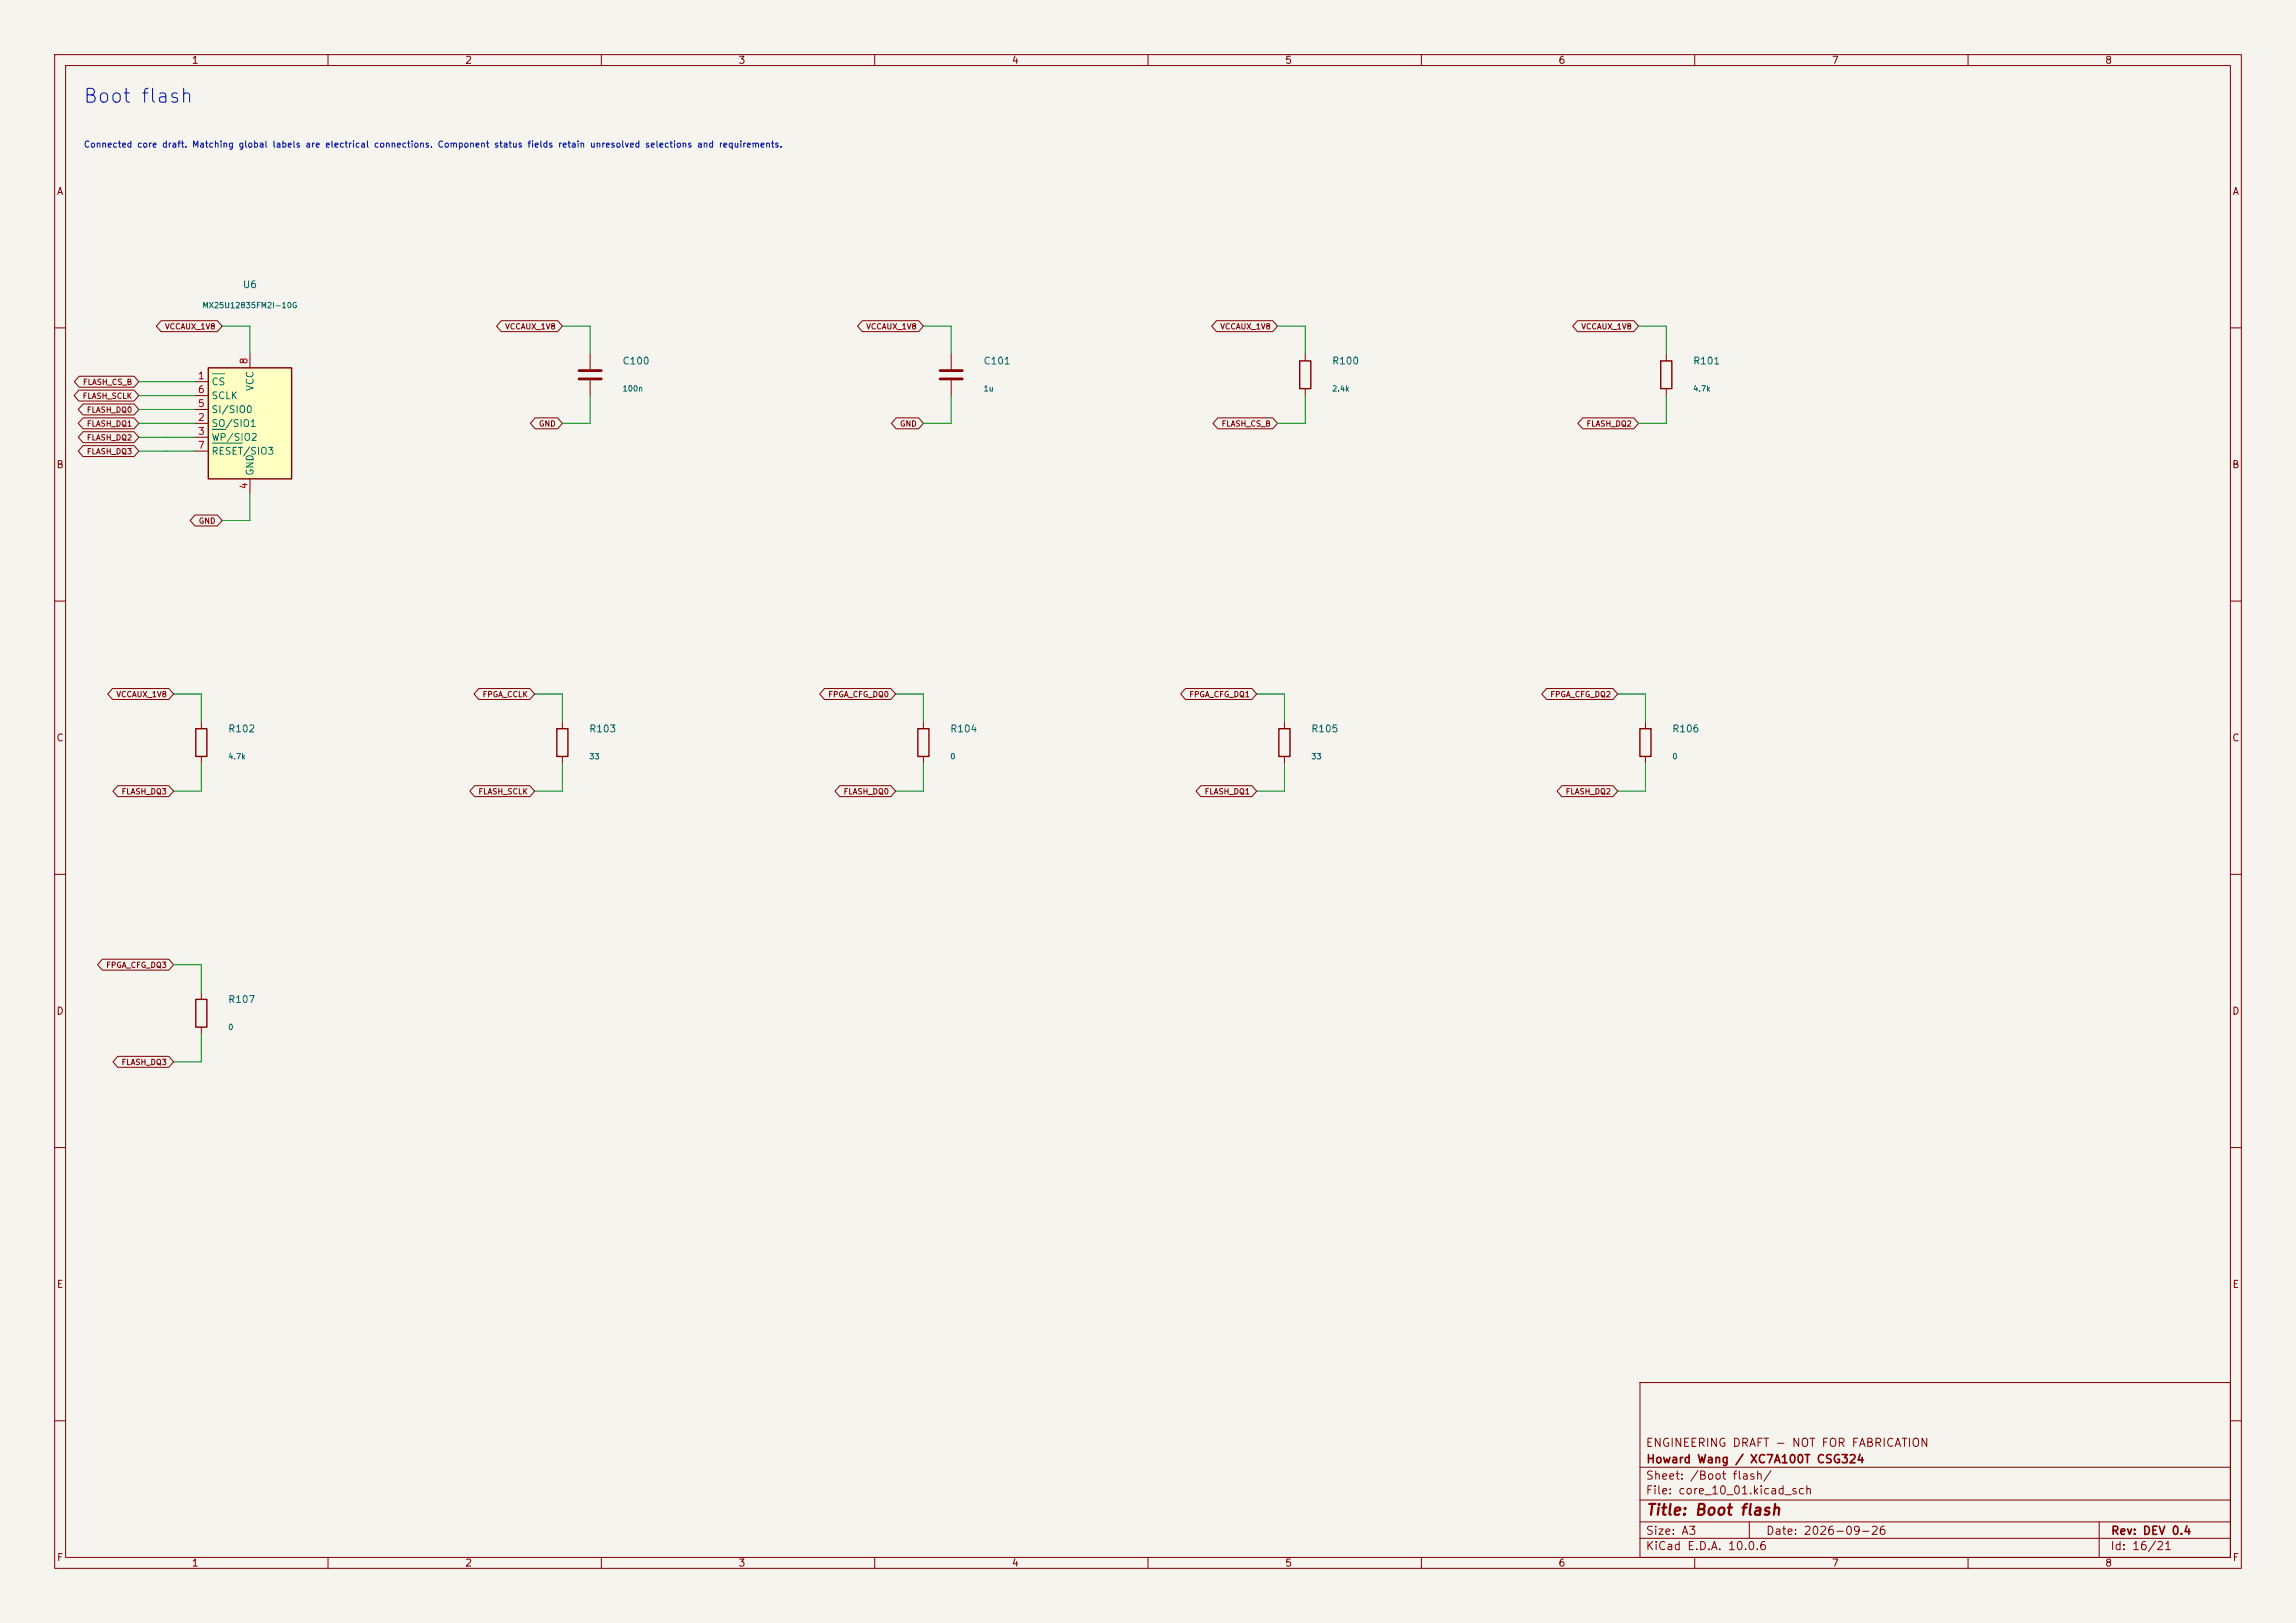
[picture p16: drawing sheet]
(kicad_sch
 (version 20260306)
 (generator "eeschema")
 (generator_version "10.0")
 (paper "A3")
 (title_block
  (title "Boot flash")
  (date "2026-09-26")
  (rev "DEV 0.4")
  (company "Howard Wang / XC7A100T CSG324")
  (comment 1 "ENGINEERING DRAFT - NOT FOR FABRICATION"))
 (lib_symbols
  (symbol "CoreSupport:Memory_Flash__MX25R3235FM2xx0" (exclude_from_sim no) (in_bom yes) (on_board yes)
   (in_pos_files yes)
   (duplicate_pin_numbers_are_jumpers no)
   (property "Reference" "U" (at -6.35 11.43 0) (show_name no) (do_not_autoplace no) (effects (font (size 1.27 1.27))))
   (property "Value" "MX25R3235FM2xx0" (at 11.43 11.43 0) (show_name no) (do_not_autoplace no) (effects (font (size 1.27 1.27))))
   (property "Footprint" "Package_SO:SOIC-8_5.3x5.3mm_P1.27mm" (at 0 -15.24 0) (show_name no) (do_not_autoplace no) (hide yes) (effects (font (size 1.27 1.27))))
   (property "Datasheet" "https://www.macronix.com/Lists/Datasheet/Attachments/8755/MX25R3235F,%20Wide%20Range,%2032Mb,%20v1.8.pdf" (at 0 0 0) (show_name no) (do_not_autoplace no) (hide yes) (effects (font (size 1.27 1.27))))
   (property "Description" "32-Mbit, Wide Range Voltage SPI Serial Flash Memory, SOIC-8 (SOP-8, 208 mil)" (at 0 0 0) (show_name no) (do_not_autoplace no) (hide yes) (effects (font (size 1.27 1.27))))
   (symbol "Memory_Flash__MX25R3235FM2xx0_0_1"
    (rectangle (start -7.62 10.16) (end 7.62 -10.16) (stroke (width 0.254) (type default)) (fill (type background))))
   (symbol "Memory_Flash__MX25R3235FM2xx0_1_1"
    (pin input line (at -10.16 7.62 0) (length 2.54) (name "~{CS}" (effects (font (size 1.27 1.27)))) (number "1" (effects (font (size 1.27 1.27)))))
    (pin bidirectional line (at -10.16 0 0) (length 2.54) (name "SO/SIO1" (effects (font (size 1.27 1.27)))) (number "2" (effects (font (size 1.27 1.27)))))
    (pin bidirectional line (at -10.16 -2.54 0) (length 2.54) (name "~{WP}/SIO2" (effects (font (size 1.27 1.27)))) (number "3" (effects (font (size 1.27 1.27)))))
    (pin power_in line (at 0 -12.7 90) (length 2.54) (name "GND" (effects (font (size 1.27 1.27)))) (number "4" (effects (font (size 1.27 1.27)))))
    (pin bidirectional line (at -10.16 2.54 0) (length 2.54) (name "SI/SIO0" (effects (font (size 1.27 1.27)))) (number "5" (effects (font (size 1.27 1.27)))))
    (pin input line (at -10.16 5.08 0) (length 2.54) (name "SCLK" (effects (font (size 1.27 1.27)))) (number "6" (effects (font (size 1.27 1.27)))))
    (pin bidirectional line (at -10.16 -5.08 0) (length 2.54) (name "~{RESET}/SIO3" (effects (font (size 1.27 1.27)))) (number "7" (effects (font (size 1.27 1.27)))))
    (pin power_in line (at 0 12.7 270) (length 2.54) (name "VCC" (effects (font (size 1.27 1.27)))) (number "8" (effects (font (size 1.27 1.27))))))
   (embedded_fonts no))
  (symbol "CoreSupport:Device__C"
   (pin_numbers (hide yes))
   (pin_names
    (offset 0.254)) (exclude_from_sim no) (in_bom yes) (on_board yes)
   (in_pos_files yes)
   (duplicate_pin_numbers_are_jumpers no)
   (property "Reference" "C" (at 0.635 2.54 0) (show_name no) (do_not_autoplace no) (effects (font (size 1.27 1.27)) (justify left)))
   (property "Value" "C" (at 0.635 -2.54 0) (show_name no) (do_not_autoplace no) (effects (font (size 1.27 1.27)) (justify left)))
   (property "Footprint" "" (at 0.9652 -3.81 0) (show_name no) (do_not_autoplace no) (hide yes) (effects (font (size 1.27 1.27))))
   (property "Datasheet" "" (at 0 0 0) (show_name no) (do_not_autoplace no) (hide yes) (effects (font (size 1.27 1.27))))
   (property "Description" "Unpolarized capacitor" (at 0 0 0) (show_name no) (do_not_autoplace no) (hide yes) (effects (font (size 1.27 1.27))))
   (symbol "Device__C_0_1"
    (polyline (pts (xy -2.032 0.762) (xy 2.032 0.762)) (stroke (width 0.508) (type default)) (fill (type none)))
    (polyline (pts (xy -2.032 -0.762) (xy 2.032 -0.762)) (stroke (width 0.508) (type default)) (fill (type none))))
   (symbol "Device__C_1_1"
    (pin passive line (at 0 3.81 270) (length 2.794) (name "" (effects (font (size 1.27 1.27)))) (number "1" (effects (font (size 1.27 1.27)))))
    (pin passive line (at 0 -3.81 90) (length 2.794) (name "" (effects (font (size 1.27 1.27)))) (number "2" (effects (font (size 1.27 1.27))))))
   (embedded_fonts no))
  (symbol "CoreSupport:Device__R"
   (pin_numbers (hide yes))
   (pin_names
    (offset 0)) (exclude_from_sim no) (in_bom yes) (on_board yes)
   (in_pos_files yes)
   (duplicate_pin_numbers_are_jumpers no)
   (property "Reference" "R" (at 2.032 0 90) (show_name no) (do_not_autoplace no) (effects (font (size 1.27 1.27))))
   (property "Value" "R" (at 0 0 90) (show_name no) (do_not_autoplace no) (effects (font (size 1.27 1.27))))
   (property "Footprint" "" (at -1.778 0 90) (show_name no) (do_not_autoplace no) (hide yes) (effects (font (size 1.27 1.27))))
   (property "Datasheet" "" (at 0 0 0) (show_name no) (do_not_autoplace no) (hide yes) (effects (font (size 1.27 1.27))))
   (property "Description" "Resistor" (at 0 0 0) (show_name no) (do_not_autoplace no) (hide yes) (effects (font (size 1.27 1.27))))
   (symbol "Device__R_0_1"
    (rectangle (start -1.016 -2.54) (end 1.016 2.54) (stroke (width 0.254) (type default)) (fill (type none))))
   (symbol "Device__R_1_1"
    (pin passive line (at 0 3.81 270) (length 1.27) (name "" (effects (font (size 1.27 1.27)))) (number "1" (effects (font (size 1.27 1.27)))))
    (pin passive line (at 0 -3.81 90) (length 1.27) (name "" (effects (font (size 1.27 1.27)))) (number "2" (effects (font (size 1.27 1.27))))))
   (embedded_fonts no)))
 (text "Boot flash" (at 15.24 17.78 0) (effects (font (size 2.54 2.54)) (justify left)))
 (text "Connected core draft. Matching global labels are electrical connections. Component status fields retain unresolved selections and requirements." (at 15.24 26.67 0) (effects (font (size 1.143 1.143)) (justify left)))
 (symbol
  (lib_id "CoreSupport:Memory_Flash__MX25R3235FM2xx0") (at 45.72 77.47 0) (unit 1) (exclude_from_sim no) (in_bom yes) (on_board yes) (dnp no)
  (property "Reference" "U6" (at 45.72 52.07 0) (effects (font (size 1.27 1.27))))
  (property "Value" "MX25U12835FM2I-10G" (at 45.72 55.88 0) (effects (font (size 1.0 1.0))))
  (property "Footprint" "CoreSupport:Package_SO__SOIC-8_5_3x5_3mm_P1_27mm" (at 45.72 77.47 0) (hide yes) (effects (font (size 1.0 1.0))))
  (property "Datasheet" "https://www.macronix.com/Lists/Datasheet/Attachments/8704/MX25U12835F,%201.8V,%20128Mb,%20v1.9.pdf" (at 45.72 77.47 0) (hide yes) (effects (font (size 1.0 1.0))))
  (property "MPN" "MX25U12835FM2I-10G" (at 45.72 77.47 0) (hide yes) (effects (font (size 1.0 1.0))))
  (property "Function" "Boot flash" (at 45.72 77.47 0) (hide yes) (effects (font (size 1.0 1.0))))
  (property "Status" "1.8V128Mbit SPI NOR;200mil8-SOP,pin7RESET#/SIO3. x1 initial boot; programmer/QE/power-cycle qualification pending." (at 45.72 77.47 0) (hide yes) (effects (font (size 1.0 1.0))))
  (property "Source symbol" "Memory_Flash:MX25R3235FM2xx0" (at 45.72 77.47 0) (hide yes) (effects (font (size 1.0 1.0)))) (pin "1") (pin "2") (pin "3") (pin "4") (pin "5") (pin "6") (pin "7") (pin "8"))
 (symbol
  (lib_id "CoreSupport:Device__C") (at 107.95 68.58 0) (unit 1) (exclude_from_sim no) (in_bom yes) (on_board yes) (dnp no)
  (property "Reference" "C100" (at 113.792 66.04 0) (effects (font (size 1.27 1.27)) (justify left)))
  (property "Value" "100n" (at 113.792 71.12 0) (effects (font (size 1.0 1.0)) (justify left)))
  (property "Footprint" "CoreSupport:Capacitor_SMD__C_0402_1005Metric" (at 107.95 68.58 0) (hide yes) (effects (font (size 1.0 1.0))))
  (property "Datasheet" "" (at 107.95 68.58 0) (hide yes) (effects (font (size 1.0 1.0))))
  (property "MPN" "TBD_0402_X7R_16V_100n" (at 107.95 68.58 0) (hide yes) (effects (font (size 1.0 1.0))))
  (property "Function" "Boot flash" (at 107.95 68.58 0) (hide yes) (effects (font (size 1.0 1.0))))
  (property "Status" "Specified capacitance/package; final vendor MPN pending; At U6 pin8/4" (at 107.95 68.58 0) (hide yes) (effects (font (size 1.0 1.0))))
  (property "Source symbol" "Device:C" (at 107.95 68.58 0) (hide yes) (effects (font (size 1.0 1.0)))) (pin "1") (pin "2"))
 (symbol
  (lib_id "CoreSupport:Device__C") (at 173.99 68.58 0) (unit 1) (exclude_from_sim no) (in_bom yes) (on_board yes) (dnp no)
  (property "Reference" "C101" (at 179.832 66.04 0) (effects (font (size 1.27 1.27)) (justify left)))
  (property "Value" "1u" (at 179.832 71.12 0) (effects (font (size 1.0 1.0)) (justify left)))
  (property "Footprint" "CoreSupport:Capacitor_SMD__C_0402_1005Metric" (at 173.99 68.58 0) (hide yes) (effects (font (size 1.0 1.0))))
  (property "Datasheet" "" (at 173.99 68.58 0) (hide yes) (effects (font (size 1.0 1.0))))
  (property "MPN" "TBD_0402_X7R_16V_1u" (at 173.99 68.58 0) (hide yes) (effects (font (size 1.0 1.0))))
  (property "Function" "Boot flash" (at 173.99 68.58 0) (hide yes) (effects (font (size 1.0 1.0))))
  (property "Status" "Specified capacitance/package; final vendor MPN pending; Local bulk at flash" (at 173.99 68.58 0) (hide yes) (effects (font (size 1.0 1.0))))
  (property "Source symbol" "Device:C" (at 173.99 68.58 0) (hide yes) (effects (font (size 1.0 1.0)))) (pin "1") (pin "2"))
 (symbol
  (lib_id "CoreSupport:Device__R") (at 238.76 68.58 0) (unit 1) (exclude_from_sim no) (in_bom yes) (on_board yes) (dnp no)
  (property "Reference" "R100" (at 243.586 66.04 0) (effects (font (size 1.27 1.27)) (justify left)))
  (property "Value" "2.4k" (at 243.586 71.12 0) (effects (font (size 1.0 1.0)) (justify left)))
  (property "Footprint" "CoreSupport:Resistor_SMD__R_0402_1005Metric" (at 238.76 68.58 0) (hide yes) (effects (font (size 1.0 1.0))))
  (property "Datasheet" "https://docs.amd.com/v/u/en-US/ug470_7Series_Config" (at 238.76 68.58 0) (hide yes) (effects (font (size 1.0 1.0))))
  (property "MPN" "TBD_0402_1pct_2.4k" (at 238.76 68.58 0) (hide yes) (effects (font (size 1.0 1.0))))
  (property "Function" "Boot flash" (at 238.76 68.58 0) (hide yes) (effects (font (size 1.0 1.0))))
  (property "Status" "Specified resistance/package; final vendor MPN pending; CS pull-up" (at 238.76 68.58 0) (hide yes) (effects (font (size 1.0 1.0))))
  (property "Source symbol" "Device:R" (at 238.76 68.58 0) (hide yes) (effects (font (size 1.0 1.0)))) (pin "1") (pin "2"))
 (symbol
  (lib_id "CoreSupport:Device__R") (at 304.8 68.58 0) (unit 1) (exclude_from_sim no) (in_bom yes) (on_board yes) (dnp no)
  (property "Reference" "R101" (at 309.626 66.04 0) (effects (font (size 1.27 1.27)) (justify left)))
  (property "Value" "4.7k" (at 309.626 71.12 0) (effects (font (size 1.0 1.0)) (justify left)))
  (property "Footprint" "CoreSupport:Resistor_SMD__R_0402_1005Metric" (at 304.8 68.58 0) (hide yes) (effects (font (size 1.0 1.0))))
  (property "Datasheet" "https://docs.amd.com/v/u/en-US/ug470_7Series_Config" (at 304.8 68.58 0) (hide yes) (effects (font (size 1.0 1.0))))
  (property "MPN" "TBD_0402_1pct_4.7k" (at 304.8 68.58 0) (hide yes) (effects (font (size 1.0 1.0))))
  (property "Function" "Boot flash" (at 304.8 68.58 0) (hide yes) (effects (font (size 1.0 1.0))))
  (property "Status" "Specified resistance/package; final vendor MPN pending; WP#/DQ2 pull-up" (at 304.8 68.58 0) (hide yes) (effects (font (size 1.0 1.0))))
  (property "Source symbol" "Device:R" (at 304.8 68.58 0) (hide yes) (effects (font (size 1.0 1.0)))) (pin "1") (pin "2"))
 (symbol
  (lib_id "CoreSupport:Device__R") (at 36.83 135.89000000000001 0) (unit 1) (exclude_from_sim no) (in_bom yes) (on_board yes) (dnp no)
  (property "Reference" "R102" (at 41.656 133.35 0) (effects (font (size 1.27 1.27)) (justify left)))
  (property "Value" "4.7k" (at 41.656 138.43 0) (effects (font (size 1.0 1.0)) (justify left)))
  (property "Footprint" "CoreSupport:Resistor_SMD__R_0402_1005Metric" (at 36.83 135.89 0) (hide yes) (effects (font (size 1.0 1.0))))
  (property "Datasheet" "https://docs.amd.com/v/u/en-US/ug470_7Series_Config" (at 36.83 135.89 0) (hide yes) (effects (font (size 1.0 1.0))))
  (property "MPN" "TBD_0402_1pct_4.7k" (at 36.83 135.89 0) (hide yes) (effects (font (size 1.0 1.0))))
  (property "Function" "Boot flash" (at 36.83 135.89 0) (hide yes) (effects (font (size 1.0 1.0))))
  (property "Status" "Specified resistance/package; final vendor MPN pending; RESET#/DQ3 pull-up" (at 36.83 135.89 0) (hide yes) (effects (font (size 1.0 1.0))))
  (property "Source symbol" "Device:R" (at 36.83 135.89 0) (hide yes) (effects (font (size 1.0 1.0)))) (pin "1") (pin "2"))
 (symbol
  (lib_id "CoreSupport:Device__R") (at 102.87 135.89000000000001 0) (unit 1) (exclude_from_sim no) (in_bom yes) (on_board yes) (dnp no)
  (property "Reference" "R103" (at 107.696 133.35 0) (effects (font (size 1.27 1.27)) (justify left)))
  (property "Value" "33" (at 107.696 138.43 0) (effects (font (size 1.0 1.0)) (justify left)))
  (property "Footprint" "CoreSupport:Resistor_SMD__R_0402_1005Metric" (at 102.87 135.89 0) (hide yes) (effects (font (size 1.0 1.0))))
  (property "Datasheet" "https://docs.amd.com/v/u/en-US/ug470_7Series_Config" (at 102.87 135.89 0) (hide yes) (effects (font (size 1.0 1.0))))
  (property "MPN" "TBD_0402_1pct_33" (at 102.87 135.89 0) (hide yes) (effects (font (size 1.0 1.0))))
  (property "Function" "Boot flash" (at 102.87 135.89 0) (hide yes) (effects (font (size 1.0 1.0))))
  (property "Status" "Specified resistance/package; final vendor MPN pending; Source at FPGA; SI tuning required" (at 102.87 135.89 0) (hide yes) (effects (font (size 1.0 1.0))))
  (property "Source symbol" "Device:R" (at 102.87 135.89 0) (hide yes) (effects (font (size 1.0 1.0)))) (pin "1") (pin "2"))
 (wire (pts (xy 102.87 132.08) (xy 102.87 127.0)) (stroke (width 0) (type default)))
 (wire (pts (xy 102.87 127.0) (xy 97.79 127.0)) (stroke (width 0) (type default)))
 (global_label "FPGA_CCLK"
  (shape bidirectional) (at 97.79 127.0 180) (effects (font (size 1.0 1.0)) (justify right))
  (property "Intersheetrefs" "${INTERSHEET_REFS}" (at 97.79 127.0 0) (hide yes) (effects (font (size 1.0 1.0)))))
 (wire (pts (xy 102.87 139.7) (xy 102.87 144.78)) (stroke (width 0) (type default)))
 (wire (pts (xy 102.87 144.78) (xy 97.79 144.78)) (stroke (width 0) (type default)))
 (global_label "FLASH_SCLK"
  (shape bidirectional) (at 97.79 144.78 180) (effects (font (size 1.0 1.0)) (justify right))
  (property "Intersheetrefs" "${INTERSHEET_REFS}" (at 97.79 144.78 0) (hide yes) (effects (font (size 1.0 1.0)))))
 (symbol
  (lib_id "CoreSupport:Device__R") (at 168.91 135.89000000000001 0) (unit 1) (exclude_from_sim no) (in_bom yes) (on_board yes) (dnp no)
  (property "Reference" "R104" (at 173.736 133.35 0) (effects (font (size 1.27 1.27)) (justify left)))
  (property "Value" "0" (at 173.736 138.43 0) (effects (font (size 1.0 1.0)) (justify left)))
  (property "Footprint" "CoreSupport:Resistor_SMD__R_0402_1005Metric" (at 168.91 135.89 0) (hide yes) (effects (font (size 1.0 1.0))))
  (property "Datasheet" "https://docs.amd.com/v/u/en-US/ug470_7Series_Config" (at 168.91 135.89 0) (hide yes) (effects (font (size 1.0 1.0))))
  (property "MPN" "TBD_0402_1pct_0" (at 168.91 135.89 0) (hide yes) (effects (font (size 1.0 1.0))))
  (property "Function" "Boot flash" (at 168.91 135.89 0) (hide yes) (effects (font (size 1.0 1.0))))
  (property "Status" "Specified resistance/package; final vendor MPN pending; Series tuning provision" (at 168.91 135.89 0) (hide yes) (effects (font (size 1.0 1.0))))
  (property "Source symbol" "Device:R" (at 168.91 135.89 0) (hide yes) (effects (font (size 1.0 1.0)))) (pin "1") (pin "2"))
 (wire (pts (xy 168.91 132.08) (xy 168.91 127.0)) (stroke (width 0) (type default)))
 (wire (pts (xy 168.91 127.0) (xy 163.83 127.0)) (stroke (width 0) (type default)))
 (global_label "FPGA_CFG_DQ0"
  (shape bidirectional) (at 163.83 127.0 180) (effects (font (size 1.0 1.0)) (justify right))
  (property "Intersheetrefs" "${INTERSHEET_REFS}" (at 163.83 127.0 0) (hide yes) (effects (font (size 1.0 1.0)))))
 (wire (pts (xy 168.91 139.7) (xy 168.91 144.78)) (stroke (width 0) (type default)))
 (wire (pts (xy 168.91 144.78) (xy 163.83 144.78)) (stroke (width 0) (type default)))
 (global_label "FLASH_DQ0"
  (shape bidirectional) (at 163.83 144.78 180) (effects (font (size 1.0 1.0)) (justify right))
  (property "Intersheetrefs" "${INTERSHEET_REFS}" (at 163.83 144.78 0) (hide yes) (effects (font (size 1.0 1.0)))))
 (symbol
  (lib_id "CoreSupport:Device__R") (at 234.95000000000002 135.89000000000001 0) (unit 1) (exclude_from_sim no) (in_bom yes) (on_board yes) (dnp no)
  (property "Reference" "R105" (at 239.776 133.35 0) (effects (font (size 1.27 1.27)) (justify left)))
  (property "Value" "33" (at 239.776 138.43 0) (effects (font (size 1.0 1.0)) (justify left)))
  (property "Footprint" "CoreSupport:Resistor_SMD__R_0402_1005Metric" (at 234.95 135.89 0) (hide yes) (effects (font (size 1.0 1.0))))
  (property "Datasheet" "https://docs.amd.com/v/u/en-US/ug470_7Series_Config" (at 234.95 135.89 0) (hide yes) (effects (font (size 1.0 1.0))))
  (property "MPN" "TBD_0402_1pct_33" (at 234.95 135.89 0) (hide yes) (effects (font (size 1.0 1.0))))
  (property "Function" "Boot flash" (at 234.95 135.89 0) (hide yes) (effects (font (size 1.0 1.0))))
  (property "Status" "Specified resistance/package; final vendor MPN pending; Source at flash for initial x1; SI tuning required" (at 234.95 135.89 0) (hide yes) (effects (font (size 1.0 1.0))))
  (property "Source symbol" "Device:R" (at 234.95 135.89 0) (hide yes) (effects (font (size 1.0 1.0)))) (pin "1") (pin "2"))
 (wire (pts (xy 234.95 132.08) (xy 234.95 127.0)) (stroke (width 0) (type default)))
 (wire (pts (xy 234.95 127.0) (xy 229.87 127.0)) (stroke (width 0) (type default)))
 (global_label "FPGA_CFG_DQ1"
  (shape bidirectional) (at 229.87 127.0 180) (effects (font (size 1.0 1.0)) (justify right))
  (property "Intersheetrefs" "${INTERSHEET_REFS}" (at 229.87 127.0 0) (hide yes) (effects (font (size 1.0 1.0)))))
 (wire (pts (xy 234.95 139.7) (xy 234.95 144.78)) (stroke (width 0) (type default)))
 (wire (pts (xy 234.95 144.78) (xy 229.87 144.78)) (stroke (width 0) (type default)))
 (global_label "FLASH_DQ1"
  (shape bidirectional) (at 229.87 144.78 180) (effects (font (size 1.0 1.0)) (justify right))
  (property "Intersheetrefs" "${INTERSHEET_REFS}" (at 229.87 144.78 0) (hide yes) (effects (font (size 1.0 1.0)))))
 (symbol
  (lib_id "CoreSupport:Device__R") (at 300.99 135.89000000000001 0) (unit 1) (exclude_from_sim no) (in_bom yes) (on_board yes) (dnp no)
  (property "Reference" "R106" (at 305.816 133.35 0) (effects (font (size 1.27 1.27)) (justify left)))
  (property "Value" "0" (at 305.816 138.43 0) (effects (font (size 1.0 1.0)) (justify left)))
  (property "Footprint" "CoreSupport:Resistor_SMD__R_0402_1005Metric" (at 300.99 135.89 0) (hide yes) (effects (font (size 1.0 1.0))))
  (property "Datasheet" "https://docs.amd.com/v/u/en-US/ug470_7Series_Config" (at 300.99 135.89 0) (hide yes) (effects (font (size 1.0 1.0))))
  (property "MPN" "TBD_0402_1pct_0" (at 300.99 135.89 0) (hide yes) (effects (font (size 1.0 1.0))))
  (property "Function" "Boot flash" (at 300.99 135.89 0) (hide yes) (effects (font (size 1.0 1.0))))
  (property "Status" "Specified resistance/package; final vendor MPN pending; Series tuning provision" (at 300.99 135.89 0) (hide yes) (effects (font (size 1.0 1.0))))
  (property "Source symbol" "Device:R" (at 300.99 135.89 0) (hide yes) (effects (font (size 1.0 1.0)))) (pin "1") (pin "2"))
 (wire (pts (xy 300.99 132.08) (xy 300.99 127.0)) (stroke (width 0) (type default)))
 (wire (pts (xy 300.99 127.0) (xy 295.91 127.0)) (stroke (width 0) (type default)))
 (global_label "FPGA_CFG_DQ2"
  (shape bidirectional) (at 295.91 127.0 180) (effects (font (size 1.0 1.0)) (justify right))
  (property "Intersheetrefs" "${INTERSHEET_REFS}" (at 295.91 127.0 0) (hide yes) (effects (font (size 1.0 1.0)))))
 (wire (pts (xy 300.99 139.7) (xy 300.99 144.78)) (stroke (width 0) (type default)))
 (wire (pts (xy 300.99 144.78) (xy 295.91 144.78)) (stroke (width 0) (type default)))
 (global_label "FLASH_DQ2"
  (shape bidirectional) (at 295.91 144.78 180) (effects (font (size 1.0 1.0)) (justify right))
  (property "Intersheetrefs" "${INTERSHEET_REFS}" (at 295.91 144.78 0) (hide yes) (effects (font (size 1.0 1.0)))))
 (symbol
  (lib_id "CoreSupport:Device__R") (at 36.83 185.42000000000002 0) (unit 1) (exclude_from_sim no) (in_bom yes) (on_board yes) (dnp no)
  (property "Reference" "R107" (at 41.656 182.88 0) (effects (font (size 1.27 1.27)) (justify left)))
  (property "Value" "0" (at 41.656 187.96 0) (effects (font (size 1.0 1.0)) (justify left)))
  (property "Footprint" "CoreSupport:Resistor_SMD__R_0402_1005Metric" (at 36.83 185.42 0) (hide yes) (effects (font (size 1.0 1.0))))
  (property "Datasheet" "https://docs.amd.com/v/u/en-US/ug470_7Series_Config" (at 36.83 185.42 0) (hide yes) (effects (font (size 1.0 1.0))))
  (property "MPN" "TBD_0402_1pct_0" (at 36.83 185.42 0) (hide yes) (effects (font (size 1.0 1.0))))
  (property "Function" "Boot flash" (at 36.83 185.42 0) (hide yes) (effects (font (size 1.0 1.0))))
  (property "Status" "Specified resistance/package; final vendor MPN pending; Series tuning provision" (at 36.83 185.42 0) (hide yes) (effects (font (size 1.0 1.0))))
  (property "Source symbol" "Device:R" (at 36.83 185.42 0) (hide yes) (effects (font (size 1.0 1.0)))) (pin "1") (pin "2"))
 (wire (pts (xy 36.83 181.61) (xy 36.83 176.53)) (stroke (width 0) (type default)))
 (wire (pts (xy 36.83 176.53) (xy 31.75 176.53)) (stroke (width 0) (type default)))
 (global_label "FPGA_CFG_DQ3"
  (shape bidirectional) (at 31.75 176.53 180) (effects (font (size 1.0 1.0)) (justify right))
  (property "Intersheetrefs" "${INTERSHEET_REFS}" (at 31.75 176.53 0) (hide yes) (effects (font (size 1.0 1.0)))))
 (wire (pts (xy 36.83 189.23) (xy 36.83 194.31)) (stroke (width 0) (type default)))
 (wire (pts (xy 36.83 194.31) (xy 31.75 194.31)) (stroke (width 0) (type default)))
 (global_label "FLASH_DQ3"
  (shape bidirectional) (at 31.75 194.31 180) (effects (font (size 1.0 1.0)) (justify right))
  (property "Intersheetrefs" "${INTERSHEET_REFS}" (at 31.75 194.31 0) (hide yes) (effects (font (size 1.0 1.0)))))
 (embedded_fonts no)
 (wire (pts (xy 35.56 69.85) (xy 30.48 69.85)) (stroke (width 0) (type default)))
 (wire (pts (xy 30.48 69.85) (xy 25.4 69.85)) (stroke (width 0) (type default)))
 (global_label "FLASH_CS_B"
  (shape bidirectional) (at 25.4 69.85 180) (effects (font (size 1.0 1.0)) (justify right))
  (property "Intersheetrefs" "${INTERSHEET_REFS}" (at 25.4 69.85 0) (hide yes) (effects (font (size 1.0 1.0)))))
 (wire (pts (xy 35.56 72.39) (xy 30.48 72.39)) (stroke (width 0) (type default)))
 (wire (pts (xy 30.48 72.39) (xy 25.4 72.39)) (stroke (width 0) (type default)))
 (global_label "FLASH_SCLK"
  (shape bidirectional) (at 25.4 72.39 180) (effects (font (size 1.0 1.0)) (justify right))
  (property "Intersheetrefs" "${INTERSHEET_REFS}" (at 25.4 72.39 0) (hide yes) (effects (font (size 1.0 1.0)))))
 (wire (pts (xy 35.56 74.93) (xy 30.48 74.93)) (stroke (width 0) (type default)))
 (wire (pts (xy 30.48 74.93) (xy 25.4 74.93)) (stroke (width 0) (type default)))
 (global_label "FLASH_DQ0"
  (shape bidirectional) (at 25.4 74.93 180) (effects (font (size 1.0 1.0)) (justify right))
  (property "Intersheetrefs" "${INTERSHEET_REFS}" (at 25.4 74.93 0) (hide yes) (effects (font (size 1.0 1.0)))))
 (wire (pts (xy 35.56 77.47) (xy 30.48 77.47)) (stroke (width 0) (type default)))
 (wire (pts (xy 30.48 77.47) (xy 25.4 77.47)) (stroke (width 0) (type default)))
 (global_label "FLASH_DQ1"
  (shape bidirectional) (at 25.4 77.47 180) (effects (font (size 1.0 1.0)) (justify right))
  (property "Intersheetrefs" "${INTERSHEET_REFS}" (at 25.4 77.47 0) (hide yes) (effects (font (size 1.0 1.0)))))
 (wire (pts (xy 35.56 80.01) (xy 30.48 80.01)) (stroke (width 0) (type default)))
 (wire (pts (xy 30.48 80.01) (xy 25.4 80.01)) (stroke (width 0) (type default)))
 (global_label "FLASH_DQ2"
  (shape bidirectional) (at 25.4 80.01 180) (effects (font (size 1.0 1.0)) (justify right))
  (property "Intersheetrefs" "${INTERSHEET_REFS}" (at 25.4 80.01 0) (hide yes) (effects (font (size 1.0 1.0)))))
 (wire (pts (xy 35.56 82.55) (xy 30.48 82.55)) (stroke (width 0) (type default)))
 (wire (pts (xy 30.48 82.55) (xy 25.4 82.55)) (stroke (width 0) (type default)))
 (global_label "FLASH_DQ3"
  (shape bidirectional) (at 25.4 82.55 180) (effects (font (size 1.0 1.0)) (justify right))
  (property "Intersheetrefs" "${INTERSHEET_REFS}" (at 25.4 82.55 0) (hide yes) (effects (font (size 1.0 1.0)))))
 (wire (pts (xy 45.72 90.17) (xy 45.72 95.25)) (stroke (width 0) (type default)))
 (wire (pts (xy 45.72 95.25) (xy 40.64 95.25)) (stroke (width 0) (type default)))
 (global_label "GND"
  (shape bidirectional) (at 40.64 95.25 180) (effects (font (size 1.0 1.0)) (justify right))
  (property "Intersheetrefs" "${INTERSHEET_REFS}" (at 40.64 95.25 0) (hide yes) (effects (font (size 1.0 1.0)))))
 (wire (pts (xy 45.72 64.77) (xy 45.72 59.69)) (stroke (width 0) (type default)))
 (wire (pts (xy 45.72 59.69) (xy 40.64 59.69)) (stroke (width 0) (type default)))
 (global_label "VCCAUX_1V8"
  (shape bidirectional) (at 40.64 59.69 180) (effects (font (size 1.0 1.0)) (justify right))
  (property "Intersheetrefs" "${INTERSHEET_REFS}" (at 40.64 59.69 0) (hide yes) (effects (font (size 1.0 1.0)))))
 (wire (pts (xy 107.95 64.77) (xy 107.95 59.69)) (stroke (width 0) (type default)))
 (wire (pts (xy 107.95 59.69) (xy 102.87 59.69)) (stroke (width 0) (type default)))
 (global_label "VCCAUX_1V8"
  (shape bidirectional) (at 102.87 59.69 180) (effects (font (size 1.0 1.0)) (justify right))
  (property "Intersheetrefs" "${INTERSHEET_REFS}" (at 102.87 59.69 0) (hide yes) (effects (font (size 1.0 1.0)))))
 (wire (pts (xy 107.95 72.39) (xy 107.95 77.47)) (stroke (width 0) (type default)))
 (wire (pts (xy 107.95 77.47) (xy 102.87 77.47)) (stroke (width 0) (type default)))
 (global_label "GND"
  (shape bidirectional) (at 102.87 77.47 180) (effects (font (size 1.0 1.0)) (justify right))
  (property "Intersheetrefs" "${INTERSHEET_REFS}" (at 102.87 77.47 0) (hide yes) (effects (font (size 1.0 1.0)))))
 (wire (pts (xy 173.99 64.77) (xy 173.99 59.69)) (stroke (width 0) (type default)))
 (wire (pts (xy 173.99 59.69) (xy 168.91 59.69)) (stroke (width 0) (type default)))
 (global_label "VCCAUX_1V8"
  (shape bidirectional) (at 168.91 59.69 180) (effects (font (size 1.0 1.0)) (justify right))
  (property "Intersheetrefs" "${INTERSHEET_REFS}" (at 168.91 59.69 0) (hide yes) (effects (font (size 1.0 1.0)))))
 (wire (pts (xy 173.99 72.39) (xy 173.99 77.47)) (stroke (width 0) (type default)))
 (wire (pts (xy 173.99 77.47) (xy 168.91 77.47)) (stroke (width 0) (type default)))
 (global_label "GND"
  (shape bidirectional) (at 168.91 77.47 180) (effects (font (size 1.0 1.0)) (justify right))
  (property "Intersheetrefs" "${INTERSHEET_REFS}" (at 168.91 77.47 0) (hide yes) (effects (font (size 1.0 1.0)))))
 (wire (pts (xy 238.76 64.77) (xy 238.76 59.69)) (stroke (width 0) (type default)))
 (wire (pts (xy 238.76 59.69) (xy 233.68 59.69)) (stroke (width 0) (type default)))
 (global_label "VCCAUX_1V8"
  (shape bidirectional) (at 233.68 59.69 180) (effects (font (size 1.0 1.0)) (justify right))
  (property "Intersheetrefs" "${INTERSHEET_REFS}" (at 233.68 59.69 0) (hide yes) (effects (font (size 1.0 1.0)))))
 (wire (pts (xy 238.76 72.39) (xy 238.76 77.47)) (stroke (width 0) (type default)))
 (wire (pts (xy 238.76 77.47) (xy 233.68 77.47)) (stroke (width 0) (type default)))
 (global_label "FLASH_CS_B"
  (shape bidirectional) (at 233.68 77.47 180) (effects (font (size 1.0 1.0)) (justify right))
  (property "Intersheetrefs" "${INTERSHEET_REFS}" (at 233.68 77.47 0) (hide yes) (effects (font (size 1.0 1.0)))))
 (wire (pts (xy 304.8 64.77) (xy 304.8 59.69)) (stroke (width 0) (type default)))
 (wire (pts (xy 304.8 59.69) (xy 299.72 59.69)) (stroke (width 0) (type default)))
 (global_label "VCCAUX_1V8"
  (shape bidirectional) (at 299.72 59.69 180) (effects (font (size 1.0 1.0)) (justify right))
  (property "Intersheetrefs" "${INTERSHEET_REFS}" (at 299.72 59.69 0) (hide yes) (effects (font (size 1.0 1.0)))))
 (wire (pts (xy 304.8 72.39) (xy 304.8 77.47)) (stroke (width 0) (type default)))
 (wire (pts (xy 304.8 77.47) (xy 299.72 77.47)) (stroke (width 0) (type default)))
 (global_label "FLASH_DQ2"
  (shape bidirectional) (at 299.72 77.47 180) (effects (font (size 1.0 1.0)) (justify right))
  (property "Intersheetrefs" "${INTERSHEET_REFS}" (at 299.72 77.47 0) (hide yes) (effects (font (size 1.0 1.0)))))
 (wire (pts (xy 36.83 132.08) (xy 36.83 127.0)) (stroke (width 0) (type default)))
 (wire (pts (xy 36.83 127.0) (xy 31.75 127.0)) (stroke (width 0) (type default)))
 (global_label "VCCAUX_1V8"
  (shape bidirectional) (at 31.75 127.0 180) (effects (font (size 1.0 1.0)) (justify right))
  (property "Intersheetrefs" "${INTERSHEET_REFS}" (at 31.75 127.0 0) (hide yes) (effects (font (size 1.0 1.0)))))
 (wire (pts (xy 36.83 139.7) (xy 36.83 144.78)) (stroke (width 0) (type default)))
 (wire (pts (xy 36.83 144.78) (xy 31.75 144.78)) (stroke (width 0) (type default)))
 (global_label "FLASH_DQ3"
  (shape bidirectional) (at 31.75 144.78 180) (effects (font (size 1.0 1.0)) (justify right))
  (property "Intersheetrefs" "${INTERSHEET_REFS}" (at 31.75 144.78 0) (hide yes) (effects (font (size 1.0 1.0))))))
